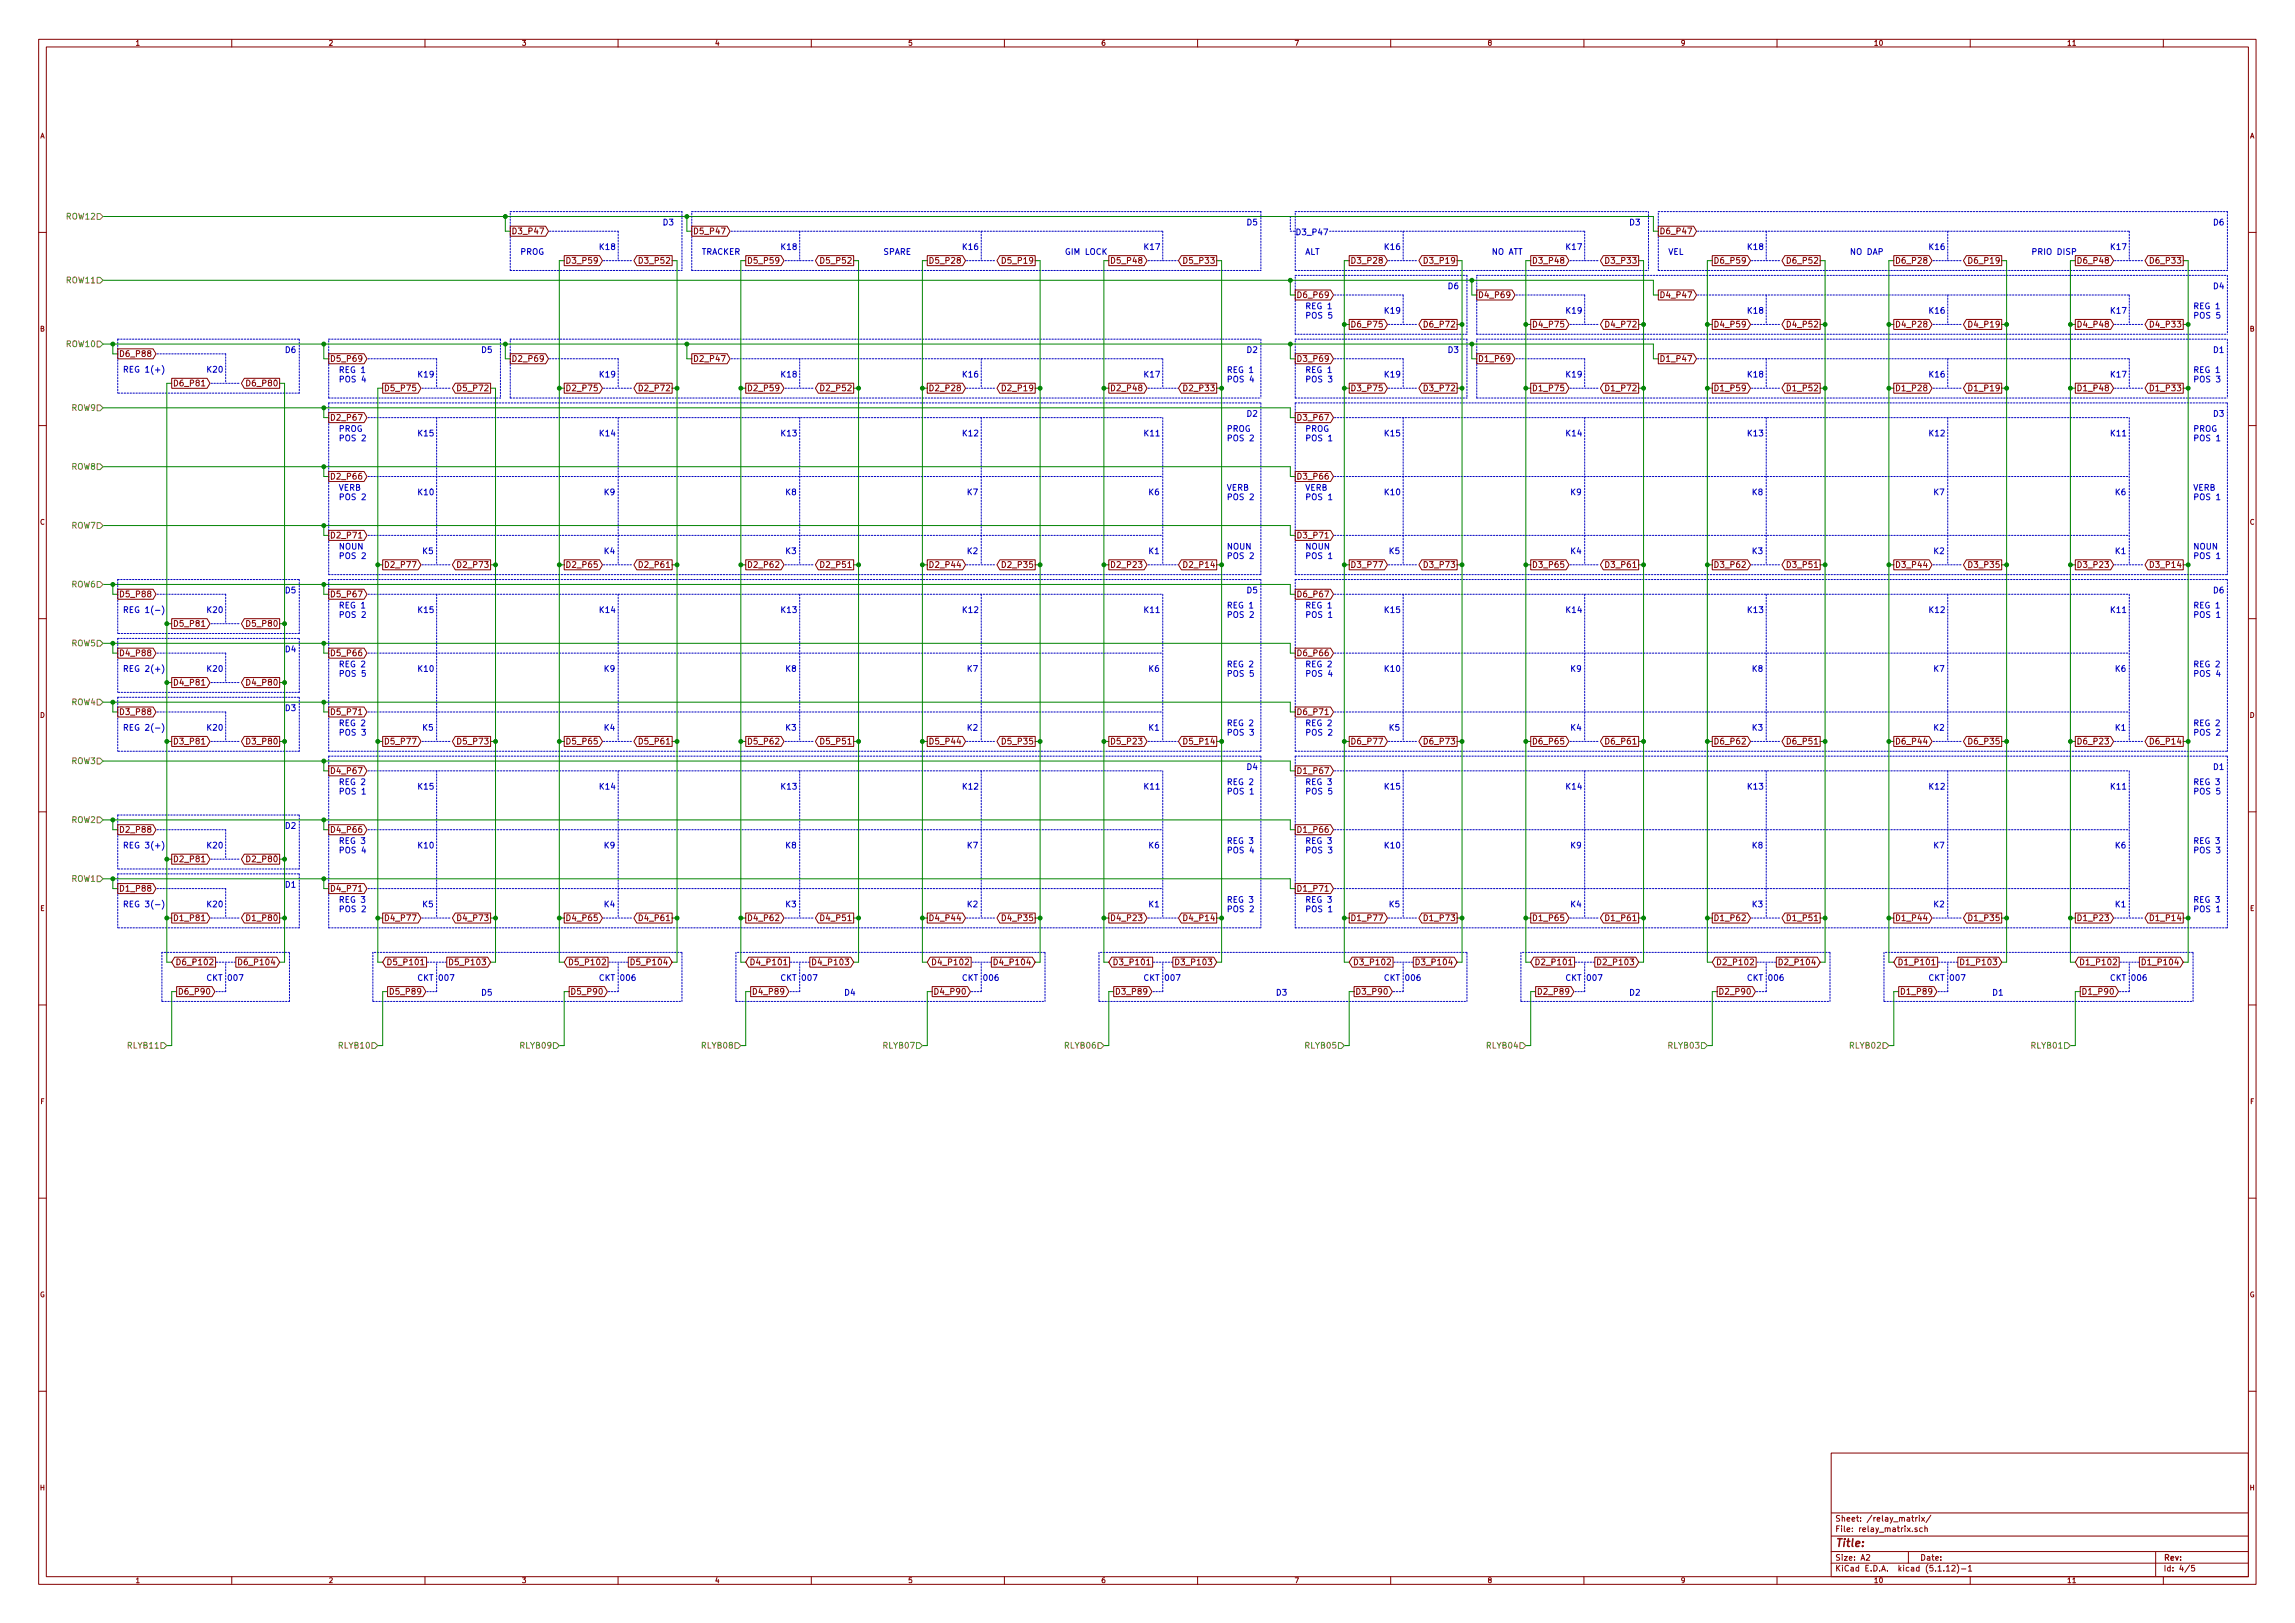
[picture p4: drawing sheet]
<svg xmlns="http://www.w3.org/2000/svg" width="594mm" height="420mm" viewBox="0 0 594 420" stroke-linecap="round" stroke-linejoin="round" font-family="sans-serif">
<defs><g id="words">
<text font-size="2.8" fill="#840000" x="475" y="400.4">Title:</text>
<g font-size="2.1" fill="#848400">
<text x="17.3" y="56.8">ROW12</text>
<text x="17.3" y="73.3">ROW11</text>
<text x="17.3" y="89.8">ROW10</text>
<text x="18.5" y="106.3">ROW9</text>
<text x="18.5" y="121.6">ROW8</text>
<text x="18.5" y="136.8">ROW7</text>
<text x="18.5" y="152.1">ROW6</text>
<text x="18.5" y="167.3">ROW5</text>
<text x="18.5" y="182.5">ROW4</text>
<text x="18.5" y="197.8">ROW3</text>
<text x="18.5" y="213">ROW2</text>
<text x="18.5" y="228.3">ROW1</text>
<text x="33.3" y="271.4">RLYB11</text>
<text x="87.9" y="271.4">RLYB10</text>
<text x="134.9" y="271.4">RLYB09</text>
<text x="181.9" y="271.4">RLYB08</text>
<text x="228.9" y="271.4">RLYB07</text>
<text x="275.8" y="271.4">RLYB06</text>
<text x="338.1" y="271.4">RLYB05</text>
<text x="385.1" y="271.4">RLYB04</text>
<text x="432.1" y="271.4">RLYB03</text>
<text x="479" y="271.4">RLYB02</text>
<text x="526" y="271.4">RLYB01</text>
</g>
<g font-size="2.1" fill="#0000c2">
<text x="171.4" y="58.3">D3</text>
<text x="322.6" y="58.3">D5</text>
<text x="421.6" y="58.3">D3</text>
<text x="572.8" y="58.3">D6</text>
<text x="134.6" y="66">PROG</text>
<text x="154.9" y="64.7">K18</text>
<text x="181.6" y="66">TRACKER</text>
<text x="201.9" y="64.7">K18</text>
<text x="228.6" y="66">SPARE</text>
<text x="248.9" y="64.7">K16</text>
<text x="275.6" y="66">GIM LOCK</text>
<text x="295.9" y="64.7">K17</text>
<text x="335.3" y="60.9">D3_P47</text>
<text x="337.8" y="66">ALT</text>
<text x="358.1" y="64.7">K16</text>
<text x="386.1" y="66">NO ATT</text>
<text x="405.1" y="64.7">K17</text>
<text x="431.8" y="66">VEL</text>
<text x="452.1" y="64.7">K18</text>
<text x="478.8" y="66">NO DAP</text>
<text x="499.1" y="64.7">K16</text>
<text x="525.8" y="66">PRIO DISP</text>
<text x="546.1" y="64.7">K17</text>
<text x="374.6" y="74.8">D6</text>
<text x="572.8" y="74.8">D4</text>
<text x="337.8" y="80">REG 1</text>
<text x="337.8" y="82.5">POS 5</text>
<text x="358.1" y="81.2">K19</text>
<text x="405.1" y="81.2">K19</text>
<text x="452.1" y="81.2">K18</text>
<text x="499.1" y="81.2">K16</text>
<text x="546.1" y="81.2">K17</text>
<text x="567.7" y="80">REG 1</text>
<text x="567.7" y="82.5">POS 5</text>
<text x="73.7" y="91.4">D6</text>
<text x="124.5" y="91.4">D5</text>
<text x="322.6" y="91.4">D2</text>
<text x="374.6" y="91.4">D3</text>
<text x="572.8" y="91.4">D1</text>
<text x="31.7" y="96.4">REG 1(+)</text>
<text x="53.3" y="96.4">K20</text>
<text x="87.6" y="96.5">REG 1</text>
<text x="87.6" y="99">POS 4</text>
<text x="107.9" y="97.7">K19</text>
<text x="154.9" y="97.7">K19</text>
<text x="201.9" y="97.7">K18</text>
<text x="248.9" y="97.7">K16</text>
<text x="295.9" y="97.7">K17</text>
<text x="317.5" y="96.5">REG 1</text>
<text x="317.5" y="99">POS 4</text>
<text x="337.8" y="96.5">REG 1</text>
<text x="337.8" y="99">POS 3</text>
<text x="358.1" y="97.7">K19</text>
<text x="405.1" y="97.7">K19</text>
<text x="452.1" y="97.7">K18</text>
<text x="499.1" y="97.7">K16</text>
<text x="546.1" y="97.7">K17</text>
<text x="567.7" y="96.5">REG 1</text>
<text x="567.7" y="99">POS 3</text>
<text x="322.6" y="107.9">D2</text>
<text x="572.8" y="107.9">D3</text>
<text x="87.6" y="111.8">PROG</text>
<text x="107.9" y="112.9">K15</text>
<text x="154.9" y="112.9">K14</text>
<text x="201.9" y="112.9">K13</text>
<text x="248.9" y="112.9">K12</text>
<text x="295.9" y="112.9">K11</text>
<text x="317.5" y="111.8">PROG</text>
<text x="337.8" y="111.8">PROG</text>
<text x="358.1" y="112.9">K15</text>
<text x="405.1" y="112.9">K14</text>
<text x="452.1" y="112.9">K13</text>
<text x="499.1" y="112.9">K12</text>
<text x="546.1" y="112.9">K11</text>
<text x="567.7" y="111.8">PROG</text>
<text x="87.6" y="114.2">POS 2</text>
<text x="317.5" y="114.2">POS 2</text>
<text x="337.8" y="114.2">POS 1</text>
<text x="567.7" y="114.2">POS 1</text>
<text x="87.6" y="127">VERB</text>
<text x="87.6" y="129.5">POS 2</text>
<text x="107.9" y="128.2">K10</text>
<text x="156.2" y="128.2">K9</text>
<text x="203.2" y="128.2">K8</text>
<text x="250.2" y="128.2">K7</text>
<text x="297.2" y="128.2">K6</text>
<text x="317.5" y="127">VERB</text>
<text x="317.5" y="129.5">POS 2</text>
<text x="337.8" y="127">VERB</text>
<text x="337.8" y="129.5">POS 1</text>
<text x="358.1" y="128.2">K10</text>
<text x="406.4" y="128.2">K9</text>
<text x="453.4" y="128.2">K8</text>
<text x="500.4" y="128.2">K7</text>
<text x="547.4" y="128.2">K6</text>
<text x="567.7" y="127">VERB</text>
<text x="567.7" y="129.5">POS 1</text>
<text x="87.6" y="142.3">NOUN</text>
<text x="109.2" y="143.4">K5</text>
<text x="156.2" y="143.4">K4</text>
<text x="203.2" y="143.4">K3</text>
<text x="250.2" y="143.4">K2</text>
<text x="297.2" y="143.4">K1</text>
<text x="317.5" y="142.3">NOUN</text>
<text x="337.8" y="142.3">NOUN</text>
<text x="359.4" y="143.4">K5</text>
<text x="406.4" y="143.4">K4</text>
<text x="453.4" y="143.4">K3</text>
<text x="500.4" y="143.4">K2</text>
<text x="547.4" y="143.4">K1</text>
<text x="567.7" y="142.3">NOUN</text>
<text x="87.6" y="144.7">POS 2</text>
<text x="317.5" y="144.7">POS 2</text>
<text x="337.8" y="144.7">POS 1</text>
<text x="567.7" y="144.7">POS 1</text>
<text x="73.7" y="153.6">D5</text>
<text x="322.6" y="153.6">D5</text>
<text x="572.8" y="153.6">D6</text>
<text x="31.7" y="158.7">REG 1(-)</text>
<text x="53.3" y="158.7">K20</text>
<text x="87.6" y="157.5">REG 1</text>
<text x="87.6" y="159.9">POS 2</text>
<text x="107.9" y="158.7">K15</text>
<text x="154.9" y="158.7">K14</text>
<text x="201.9" y="158.7">K13</text>
<text x="248.9" y="158.7">K12</text>
<text x="295.9" y="158.7">K11</text>
<text x="317.5" y="157.5">REG 1</text>
<text x="317.5" y="159.9">POS 2</text>
<text x="337.8" y="157.5">REG 1</text>
<text x="337.8" y="159.9">POS 1</text>
<text x="358.1" y="158.7">K15</text>
<text x="405.1" y="158.7">K14</text>
<text x="452.1" y="158.7">K13</text>
<text x="499.1" y="158.7">K12</text>
<text x="546.1" y="158.7">K11</text>
<text x="567.7" y="157.5">REG 1</text>
<text x="567.7" y="159.9">POS 1</text>
<text x="31.7" y="173.9">REG 2(+)</text>
<text x="53.3" y="173.9">K20</text>
<text x="73.7" y="168.8">D4</text>
<text x="87.6" y="172.7">REG 2</text>
<text x="107.9" y="173.9">K10</text>
<text x="156.2" y="173.9">K9</text>
<text x="203.2" y="173.9">K8</text>
<text x="250.2" y="173.9">K7</text>
<text x="297.2" y="173.9">K6</text>
<text x="317.5" y="172.7">REG 2</text>
<text x="337.8" y="172.7">REG 2</text>
<text x="358.1" y="173.9">K10</text>
<text x="406.4" y="173.9">K9</text>
<text x="453.4" y="173.9">K8</text>
<text x="500.4" y="173.9">K7</text>
<text x="547.4" y="173.9">K6</text>
<text x="567.7" y="172.7">REG 2</text>
<text x="87.6" y="175.2">POS 5</text>
<text x="317.5" y="175.2">POS 5</text>
<text x="337.8" y="175.2">POS 4</text>
<text x="567.7" y="175.2">POS 4</text>
<text x="73.7" y="184.1">D3</text>
<text x="31.7" y="189.1">REG 2(-)</text>
<text x="53.3" y="189.1">K20</text>
<text x="87.6" y="188">REG 2</text>
<text x="87.6" y="190.4">POS 3</text>
<text x="109.2" y="189.1">K5</text>
<text x="156.2" y="189.1">K4</text>
<text x="203.2" y="189.1">K3</text>
<text x="250.2" y="189.1">K2</text>
<text x="297.2" y="189.1">K1</text>
<text x="317.5" y="188">REG 2</text>
<text x="317.5" y="190.4">POS 3</text>
<text x="337.8" y="188">REG 2</text>
<text x="337.8" y="190.4">POS 2</text>
<text x="359.4" y="189.1">K5</text>
<text x="406.4" y="189.1">K4</text>
<text x="453.4" y="189.1">K3</text>
<text x="500.4" y="189.1">K2</text>
<text x="547.4" y="189.1">K1</text>
<text x="567.7" y="188">REG 2</text>
<text x="567.7" y="190.4">POS 2</text>
<text x="87.6" y="203.2">REG 2</text>
<text x="317.5" y="203.2">REG 2</text>
<text x="322.6" y="199.3">D4</text>
<text x="337.8" y="203.2">REG 3</text>
<text x="567.7" y="203.2">REG 3</text>
<text x="572.8" y="199.3">D1</text>
<text x="87.6" y="205.7">POS 1</text>
<text x="107.9" y="204.4">K15</text>
<text x="154.9" y="204.4">K14</text>
<text x="201.9" y="204.4">K13</text>
<text x="248.9" y="204.4">K12</text>
<text x="295.9" y="204.4">K11</text>
<text x="317.5" y="205.7">POS 1</text>
<text x="337.8" y="205.7">POS 5</text>
<text x="358.1" y="204.4">K15</text>
<text x="405.1" y="204.4">K14</text>
<text x="452.1" y="204.4">K13</text>
<text x="499.1" y="204.4">K12</text>
<text x="546.1" y="204.4">K11</text>
<text x="567.7" y="205.7">POS 5</text>
<text x="73.7" y="214.5">D2</text>
<text x="31.7" y="219.6">REG 3(+)</text>
<text x="53.3" y="219.6">K20</text>
<text x="87.6" y="218.5">REG 3</text>
<text x="87.6" y="220.9">POS 4</text>
<text x="107.9" y="219.6">K10</text>
<text x="156.2" y="219.6">K9</text>
<text x="203.2" y="219.6">K8</text>
<text x="250.2" y="219.6">K7</text>
<text x="297.2" y="219.6">K6</text>
<text x="317.5" y="218.5">REG 3</text>
<text x="317.5" y="220.9">POS 4</text>
<text x="337.8" y="218.5">REG 3</text>
<text x="337.8" y="220.9">POS 3</text>
<text x="358.1" y="219.6">K10</text>
<text x="406.4" y="219.6">K9</text>
<text x="453.4" y="219.6">K8</text>
<text x="500.4" y="219.6">K7</text>
<text x="547.4" y="219.6">K6</text>
<text x="567.7" y="218.5">REG 3</text>
<text x="567.7" y="220.9">POS 3</text>
<text x="73.7" y="229.8">D1</text>
<text x="87.6" y="233.7">REG 3</text>
<text x="317.5" y="233.7">REG 3</text>
<text x="337.8" y="233.7">REG 3</text>
<text x="567.7" y="233.7">REG 3</text>
<text x="31.7" y="234.9">REG 3(-)</text>
<text x="53.3" y="234.9">K20</text>
<text x="87.6" y="236.1">POS 2</text>
<text x="109.2" y="234.9">K5</text>
<text x="156.2" y="234.9">K4</text>
<text x="203.2" y="234.9">K3</text>
<text x="250.2" y="234.9">K2</text>
<text x="297.2" y="234.9">K1</text>
<text x="317.5" y="236.1">POS 2</text>
<text x="337.8" y="236.1">POS 1</text>
<text x="359.4" y="234.9">K5</text>
<text x="406.4" y="234.9">K4</text>
<text x="453.4" y="234.9">K3</text>
<text x="500.4" y="234.9">K2</text>
<text x="547.4" y="234.9">K1</text>
<text x="567.7" y="236.1">POS 1</text>
<text x="53.3" y="253.9">CKT 007</text>
<text x="107.9" y="253.9">CKT 007</text>
<text x="124.5" y="257.7">D5</text>
<text x="154.9" y="253.9">CKT 006</text>
<text x="201.9" y="253.9">CKT 007</text>
<text x="218.4" y="257.7">D4</text>
<text x="248.9" y="253.9">CKT 006</text>
<text x="295.9" y="253.9">CKT 007</text>
<text x="330.2" y="257.7">D3</text>
<text x="358.1" y="253.9">CKT 006</text>
<text x="405.1" y="253.9">CKT 007</text>
<text x="421.6" y="257.7">D2</text>
<text x="452.1" y="253.9">CKT 006</text>
<text x="499.1" y="253.9">CKT 007</text>
<text x="515.6" y="257.7">D1</text>
<text x="546.1" y="253.9">CKT 006</text>
</g>
<g font-size="2.1" fill="#840000">
<text x="132.3" y="60.6">D3_P47</text>
<text x="179.3" y="60.6">D5_P47</text>
<text x="429.5" y="60.6">D6_P47</text>
<text x="146.3" y="68.2">D3_P59</text>
<text x="166.1" y="68.2">D3_P52</text>
<text x="193.3" y="68.2">D5_P59</text>
<text x="213.1" y="68.2">D5_P52</text>
<text x="240.3" y="68.2">D5_P28</text>
<text x="260" y="68.2">D5_P19</text>
<text x="287.3" y="68.2">D5_P48</text>
<text x="307" y="68.2">D5_P33</text>
<text x="349.5" y="68.2">D3_P28</text>
<text x="369.3" y="68.2">D3_P19</text>
<text x="396.5" y="68.2">D3_P48</text>
<text x="416.3" y="68.2">D3_P33</text>
<text x="443.5" y="68.2">D6_P59</text>
<text x="463.2" y="68.2">D6_P52</text>
<text x="490.5" y="68.2">D6_P28</text>
<text x="510.2" y="68.2">D6_P19</text>
<text x="537.5" y="68.2">D6_P48</text>
<text x="557.2" y="68.2">D6_P33</text>
<text x="335.5" y="77.1">D6_P69</text>
<text x="382.5" y="77.1">D4_P69</text>
<text x="429.5" y="77.1">D4_P47</text>
<text x="349.5" y="84.8">D6_P75</text>
<text x="369.3" y="84.8">D6_P72</text>
<text x="396.5" y="84.8">D4_P75</text>
<text x="416.3" y="84.8">D4_P72</text>
<text x="443.5" y="84.8">D4_P59</text>
<text x="463.2" y="84.8">D4_P52</text>
<text x="490.5" y="84.8">D4_P28</text>
<text x="510.2" y="84.8">D4_P19</text>
<text x="537.5" y="84.8">D4_P48</text>
<text x="557.2" y="84.8">D4_P33</text>
<text x="30.7" y="92.4">D6_P88</text>
<text x="85.3" y="93.6">D5_P69</text>
<text x="132.3" y="93.6">D2_P69</text>
<text x="179.3" y="93.6">D2_P47</text>
<text x="335.5" y="93.6">D3_P69</text>
<text x="382.5" y="93.6">D1_P69</text>
<text x="429.5" y="93.6">D1_P47</text>
<text x="44.7" y="100">D6_P81</text>
<text x="64.5" y="100">D6_P80</text>
<text x="99.3" y="101.3">D5_P75</text>
<text x="119.1" y="101.3">D5_P72</text>
<text x="146.3" y="101.3">D2_P75</text>
<text x="166.1" y="101.3">D2_P72</text>
<text x="193.3" y="101.3">D2_P59</text>
<text x="213.1" y="101.3">D2_P52</text>
<text x="240.3" y="101.3">D2_P28</text>
<text x="260" y="101.3">D2_P19</text>
<text x="287.3" y="101.3">D2_P48</text>
<text x="307" y="101.3">D2_P33</text>
<text x="349.5" y="101.3">D3_P75</text>
<text x="369.3" y="101.3">D3_P72</text>
<text x="396.5" y="101.3">D1_P75</text>
<text x="416.3" y="101.3">D1_P72</text>
<text x="443.5" y="101.3">D1_P59</text>
<text x="463.2" y="101.3">D1_P52</text>
<text x="490.5" y="101.3">D1_P28</text>
<text x="510.2" y="101.3">D1_P19</text>
<text x="537.5" y="101.3">D1_P48</text>
<text x="557.2" y="101.3">D1_P33</text>
<text x="85.3" y="108.9">D2_P67</text>
<text x="335.5" y="108.9">D3_P67</text>
<text x="85.3" y="124.1">D2_P66</text>
<text x="335.5" y="124.1">D3_P66</text>
<text x="85.3" y="139.4">D2_P71</text>
<text x="335.5" y="139.4">D3_P71</text>
<text x="99.3" y="147">D2_P77</text>
<text x="119.1" y="147">D2_P73</text>
<text x="146.3" y="147">D2_P65</text>
<text x="166.1" y="147">D2_P61</text>
<text x="193.3" y="147">D2_P62</text>
<text x="213.1" y="147">D2_P51</text>
<text x="240.3" y="147">D2_P44</text>
<text x="260" y="147">D2_P35</text>
<text x="287.3" y="147">D2_P23</text>
<text x="307" y="147">D2_P14</text>
<text x="349.5" y="147">D3_P77</text>
<text x="369.3" y="147">D3_P73</text>
<text x="396.5" y="147">D3_P65</text>
<text x="416.3" y="147">D3_P61</text>
<text x="443.5" y="147">D3_P62</text>
<text x="463.2" y="147">D3_P51</text>
<text x="490.5" y="147">D3_P44</text>
<text x="510.2" y="147">D3_P35</text>
<text x="537.5" y="147">D3_P23</text>
<text x="557.2" y="147">D3_P14</text>
<text x="30.7" y="154.6">D5_P88</text>
<text x="85.3" y="154.6">D5_P67</text>
<text x="335.5" y="154.6">D6_P67</text>
<text x="44.7" y="162.2">D5_P81</text>
<text x="64.5" y="162.2">D5_P80</text>
<text x="30.7" y="169.8">D4_P88</text>
<text x="85.3" y="169.8">D5_P66</text>
<text x="335.5" y="169.8">D6_P66</text>
<text x="44.7" y="177.5">D4_P81</text>
<text x="64.5" y="177.5">D4_P80</text>
<text x="30.7" y="185.1">D3_P88</text>
<text x="85.3" y="185.1">D5_P71</text>
<text x="335.5" y="185.1">D6_P71</text>
<text x="44.7" y="192.7">D3_P81</text>
<text x="64.5" y="192.7">D3_P80</text>
<text x="99.3" y="192.7">D5_P77</text>
<text x="119.1" y="192.7">D5_P73</text>
<text x="146.3" y="192.7">D5_P65</text>
<text x="166.1" y="192.7">D5_P61</text>
<text x="193.3" y="192.7">D5_P62</text>
<text x="213.1" y="192.7">D5_P51</text>
<text x="240.3" y="192.7">D5_P44</text>
<text x="260" y="192.7">D5_P35</text>
<text x="287.3" y="192.7">D5_P23</text>
<text x="307" y="192.7">D5_P14</text>
<text x="349.5" y="192.7">D6_P77</text>
<text x="369.3" y="192.7">D6_P73</text>
<text x="396.5" y="192.7">D6_P65</text>
<text x="416.3" y="192.7">D6_P61</text>
<text x="443.5" y="192.7">D6_P62</text>
<text x="463.2" y="192.7">D6_P51</text>
<text x="490.5" y="192.7">D6_P44</text>
<text x="510.2" y="192.7">D6_P35</text>
<text x="537.5" y="192.7">D6_P23</text>
<text x="557.2" y="192.7">D6_P14</text>
<text x="85.3" y="200.3">D4_P67</text>
<text x="335.5" y="200.3">D1_P67</text>
<text x="30.7" y="215.6">D2_P88</text>
<text x="85.3" y="215.6">D4_P66</text>
<text x="335.5" y="215.6">D1_P66</text>
<text x="44.7" y="223.2">D2_P81</text>
<text x="64.5" y="223.2">D2_P80</text>
<text x="30.7" y="230.8">D1_P88</text>
<text x="85.3" y="230.8">D4_P71</text>
<text x="335.5" y="230.8">D1_P71</text>
<text x="44.7" y="238.4">D1_P81</text>
<text x="64.5" y="238.4">D1_P80</text>
<text x="99.3" y="238.4">D4_P77</text>
<text x="119.1" y="238.4">D4_P73</text>
<text x="146.3" y="238.4">D4_P65</text>
<text x="166.1" y="238.4">D4_P61</text>
<text x="193.3" y="238.4">D4_P62</text>
<text x="213.1" y="238.4">D4_P51</text>
<text x="240.3" y="238.4">D4_P44</text>
<text x="260" y="238.4">D4_P35</text>
<text x="287.3" y="238.4">D4_P23</text>
<text x="307" y="238.4">D4_P14</text>
<text x="349.5" y="238.4">D1_P77</text>
<text x="369.3" y="238.4">D1_P73</text>
<text x="396.5" y="238.4">D1_P65</text>
<text x="416.3" y="238.4">D1_P61</text>
<text x="443.5" y="238.4">D1_P62</text>
<text x="463.2" y="238.4">D1_P51</text>
<text x="490.5" y="238.4">D1_P44</text>
<text x="510.2" y="238.4">D1_P35</text>
<text x="537.5" y="238.4">D1_P23</text>
<text x="557.2" y="238.4">D1_P14</text>
<text x="45.4" y="249.9">D6_P102</text>
<text x="62.6" y="249.9">D6_P104</text>
<text x="100" y="249.9">D5_P101</text>
<text x="117.2" y="249.9">D5_P103</text>
<text x="147" y="249.9">D5_P102</text>
<text x="164.2" y="249.9">D5_P104</text>
<text x="194" y="249.9">D4_P101</text>
<text x="211.2" y="249.9">D4_P103</text>
<text x="240.9" y="249.9">D4_P102</text>
<text x="258.2" y="249.9">D4_P104</text>
<text x="287.9" y="249.9">D3_P101</text>
<text x="305.2" y="249.9">D3_P103</text>
<text x="350.2" y="249.9">D3_P102</text>
<text x="367.4" y="249.9">D3_P104</text>
<text x="397.2" y="249.9">D2_P101</text>
<text x="414.4" y="249.9">D2_P103</text>
<text x="444.1" y="249.9">D2_P102</text>
<text x="461.4" y="249.9">D2_P104</text>
<text x="491.1" y="249.9">D1_P101</text>
<text x="508.4" y="249.9">D1_P103</text>
<text x="538.1" y="249.9">D1_P102</text>
<text x="555.4" y="249.9">D1_P104</text>
<text x="46" y="257.5">D6_P90</text>
<text x="100.6" y="257.5">D5_P89</text>
<text x="147.6" y="257.5">D5_P90</text>
<text x="194.6" y="257.5">D4_P89</text>
<text x="241.6" y="257.5">D4_P90</text>
<text x="288.5" y="257.5">D3_P89</text>
<text x="350.8" y="257.5">D3_P90</text>
<text x="397.8" y="257.5">D2_P89</text>
<text x="444.8" y="257.5">D2_P90</text>
<text x="491.7" y="257.5">D1_P89</text>
<text x="538.7" y="257.5">D1_P90</text>
<text x="475" y="393.9">Sheet: /relay_matrix/</text>
<text x="475" y="396.6">File: relay_matrix.sch</text>
<text x="475" y="406.8">KiCad E.D.A. kicad (5.1.12)-1</text>
<text x="475" y="404">Size: A2</text>
<text x="497" y="404">Date:</text>
<text x="560" y="404">Rev:</text>
<text x="560" y="406.8">Id: 4/5</text>
</g>
<g font-size="1.8" fill="#840000">
<text x="35" y="11.8">1</text>
<text x="85" y="11.8">2</text>
<text x="135" y="11.8">3</text>
<text x="185" y="11.8">4</text>
<text x="235" y="11.8">5</text>
<text x="285" y="11.8">6</text>
<text x="335" y="11.8">7</text>
<text x="385" y="11.8">8</text>
<text x="435" y="11.8">9</text>
<text x="485" y="11.8">10</text>
<text x="535" y="11.8">11</text>
<text x="10.4" y="35.8">A</text>
<text x="582.4" y="35.8">A</text>
<text x="10.4" y="85.8">B</text>
<text x="582.4" y="85.8">B</text>
<text x="10.4" y="135.8">C</text>
<text x="582.4" y="135.8">C</text>
<text x="10.4" y="185.8">D</text>
<text x="582.4" y="185.8">D</text>
<text x="10.4" y="235.8">E</text>
<text x="582.4" y="235.8">E</text>
<text x="10.5" y="285.8">F</text>
<text x="582.5" y="285.8">F</text>
<text x="10.3" y="335.8">G</text>
<text x="582.3" y="335.8">G</text>
<text x="10.4" y="385.8">H</text>
<text x="582.4" y="385.8">H</text>
<text x="35" y="409.8">1</text>
<text x="85" y="409.8">2</text>
<text x="135" y="409.8">3</text>
<text x="185" y="409.8">4</text>
<text x="235" y="409.8">5</text>
<text x="285" y="409.8">6</text>
<text x="335" y="409.8">7</text>
<text x="385" y="409.8">8</text>
<text x="435" y="409.8">9</text>
<text x="485" y="409.8">10</text>
<text x="535" y="409.8">11</text>
</g>
</g></defs>
<g fill="none" stroke="#840000" stroke-width=".26">
<path d="M10 10.2h574v400h-574zM12 12.2h570v396h-570zM60 10.2v2M110 10.2v2M160 10.2v2M210 10.2v2M260 10.2v2M310 10.2v2M360 10.2v2M410 10.2v2M460 10.2v2M510 10.2v2"/>
<path d="M536.5 11.8h.8M560 10.2v2M132.1 58.6h9.1l.8 1.3-.8 1.3h-9.1zM139.7 59h1l-.6 1.5M179.1 58.6h9.1l.8 1.3-.8 1.3h-9.1zM186.7 59h1l-.6 1.5M429.3 58.6h9.1l.8 1.3-.8 1.3h-9.1zM436.9 59h1l-.6 1.5M10 60.2h2M146 66.2h9.2l.8 1.3-.8 1.3h-9.2zM154.6 67.3l-.2 .3-.5-.1-.1-.7 .6-.2 .2 .3-.2 1.1-.5 .2M164.8 66.2h9.2v2.6h-9.2l-.7-1.3z"/>
<path d="M165.5 66.6a.77 .77 0 0 1 .8 .8 .77 .77 0 0 1-.8 .8zM193 66.2h9.2l.7 1.3-.7 1.3h-9.2zM201.6 67.3l-.3 .3-.4-.1-.1-.7 .5-.2 .3 .3-.2 1.1-.5 .2M211.8 66.2h9.2v2.6h-9.2l-.7-1.3zM212.4 66.6a.77 .77 0 0 1 .9 .8 .77 .77 0 0 1-.9 .8zM240 66.2h9.2l.7 1.3-.7 1.3h-9.2zM248 67.3l-.2-.3v-.2l.7-.1v.5l-.5 .1-.2 .3 .2 .6 .5-.1 .1-.2-.3-.6M258.8 66.2h9.2v2.6h-9.2l-.7-1.3zM259.4 66.6a.77 .77 0 0 1 .9 .8 .77 .77 0 0 1-.9 .8zM287 66.2h9.2l.7 1.3-.7 1.3h-9.2zM295 67.3l-.3-.3 .1-.2 .7-.1v.5l-.5 .1-.3 .3 .3 .6 .5-.1 .1-.2-.3-.6M305.8 66.2h9.2v2.6h-9.2l-.7-1.3z"/>
<path d="M306.4 66.6a.77 .77 0 0 1 .9 .8 .77 .77 0 0 1-.9 .8zM335.3 75.1h9.1l.8 1.3-.8 1.3h-9.1zM343.9 76.2l-.3 .3-.4-.1-.1-.7 .5-.2 .3 .3-.2 1.1-.5 .2M349.2 66.2h9.2l.8 1.3-.8 1.3h-9.2zM357.3 67.3l-.3-.3v-.2l.7-.1v.5l-.4 .1-.3 .3 .3 .6 .4-.1 .1-.2-.2-.6M368 66.2h9.2v2.6h-9.2l-.7-1.3zM368.7 66.6a.77 .77 0 0 1 .8 .8 .77 .77 0 0 1-.8 .8zM382.3 75.1h9.1l.8 1.3-.8 1.3h-9.1zM390.9 76.2l-.3 .3-.5-.1v-.7l.5-.2 .3 .3-.2 1.1-.6 .2M396.2 66.2h9.2l.7 1.3-.7 1.3h-9.2zM404.2 67.3l-.2-.3v-.2l.7-.1v.5l-.5 .1-.2 .3 .2 .6 .5-.1 .1-.2-.3-.6M415 66.2h9.2v2.6h-9.2l-.7-1.3z"/>
<path d="M415.6 66.6a.77 .77 0 0 1 .9 .8 .77 .77 0 0 1-.9 .8zM429.3 75.1h9.1l.8 1.3-.8 1.3h-9.1zM436.9 75.5h1l-.6 1.6M443.2 66.2h9.2l.7 1.3-.7 1.3h-9.2zM451.8 67.3l-.3 .3-.4-.1-.1-.7 .5-.2 .3 .3-.2 1.1-.5 .2M462 66.2h9.2v2.6h-9.2l-.7-1.3zM462.6 66.6a.77 .77 0 0 1 .9 .8 .77 .77 0 0 1-.9 .8zM490.2 66.2h9.2l.7 1.3-.7 1.3h-9.2zM498.2 67.3l-.3-.3 .1-.2 .7-.1v.5l-.5 .1-.3 .3 .3 .6 .5-.1 .1-.2-.3-.6M509 66.2h9.2v2.6h-9.2l-.7-1.3zM509.6 66.6a.77 .77 0 0 1 .9 .8 .77 .77 0 0 1-.9 .8zM537.2 66.2h9.2l.7 1.3-.7 1.3h-9.2z"/>
<path d="M545.2 67.3l-.3-.3 .1-.2 .7-.1v.5l-.5 .1-.3 .3 .3 .6 .5-.1 .1-.2-.3-.6M556 66.2h9.1v2.6h-9.1l-.8-1.3zM556.6 66.6a.77 .77 0 0 1 .9 .8 .77 .77 0 0 1-.9 .8zM582 60.2h2M30.5 90.3h9.1l.8 1.3-.8 1.3h-9.1zM38.5 91.4l-.3-.3 .1-.2 .6-.1v.6h-.4l-.3 .3 .3 .6 .4-.1 .2-.2-.3-.6M44.4 97.9h9.2l.8 1.3-.8 1.3h-9.2zM52.2 99.9h.8M63.2 97.9h9.2v2.6h-9.2l-.7-1.3zM63.9 98.4a.77 .77 0 0 1 .8 .8 .77 .77 0 0 1-.8 .7zM85.1 91.6h9.1l.8 1.3-.8 1.3h-9.1zM93.7 92.7l-.3 .3-.4-.1-.1-.7 .5-.2 .3 .3-.2 1.1-.5 .2"/>
<path d="M99.1 99.2h9.1l.8 1.3-.8 1.3h-9.1zM107.6 99.7h-.7l-.1 .7 .7-.1 .1 .7-.2 .2-.6-.2M117.9 99.2h9.1v2.6h-9.1l-.8-1.3zM118.5 99.7a.77 .77 0 0 1 .8 .7 .77 .77 0 0 1-.8 .8zM132.1 91.6h9.1l.8 1.3-.8 1.3h-9.1zM140.7 92.7l-.3 .3-.4-.1-.1-.7 .5-.2 .3 .3-.2 1.1-.5 .2M146 99.2h9.2l.8 1.3-.8 1.3h-9.2zM154.6 99.7h-.8v.7l.7-.1 .1 .7-.2 .2-.6-.2M164.8 99.2h9.2v2.6h-9.2l-.7-1.3zM165.5 99.7a.77 .77 0 0 1 .8 .7 .77 .77 0 0 1-.8 .8zM179.1 91.6h9.1l.8 1.3-.8 1.3h-9.1zM186.7 92h1l-.6 1.6"/>
<path d="M193 99.2h9.2l.7 1.3-.7 1.3h-9.2zM211.8 99.2h9.2v2.6h-9.2l-.7-1.3zM212.4 99.7a.77 .77 0 0 1 .9 .7 .77 .77 0 0 1-.9 .8zM240 99.2h9.2l.7 1.3-.7 1.3h-9.2zM258.8 99.2h9.2v2.6h-9.2l-.7-1.3zM259.4 99.7a.77 .77 0 0 1 .9 .7 .77 .77 0 0 1-.9 .8zM287 99.2h9.2l.7 1.3-.7 1.3h-9.2zM305.8 99.2h9.2v2.6h-9.2l-.7-1.3zM306.4 99.7a.77 .77 0 0 1 .9 .7 .77 .77 0 0 1-.9 .8zM335.3 91.6h9.1l.8 1.3-.8 1.3h-9.1zM343.9 92.7l-.3 .3-.4-.1-.1-.7 .5-.2 .3 .3-.2 1.1-.5 .2M349.2 99.2h9.2l.8 1.3-.8 1.3h-9.2z"/>
<path d="M349.2 82.7h9.2l.8 1.3-.8 1.3h-9.2zM357.8 99.7h-.8v.7l.7-.1 .1 .7-.2 .2-.6-.2M357.8 83.2h-.8v.7l.7-.1 .1 .7-.2 .2-.6-.2M368 99.2h9.2v2.6h-9.2l-.7-1.3zM368 82.7h9.2v2.6h-9.2l-.7-1.3zM368.7 99.7a.77 .77 0 0 1 .8 .7 .77 .77 0 0 1-.8 .8zM368.7 83.2a.77 .77 0 0 1 .8 .7 .77 .77 0 0 1-.8 .8zM382.3 91.6h9.1l.8 1.3-.8 1.3h-9.1zM390.9 92.7l-.3 .3-.5-.1v-.7l.5-.2 .3 .3-.2 1.1-.6 .2M396.2 82.7h9.2l.7 1.3-.7 1.3h-9.2zM396.2 99.2h9.2l.7 1.3-.7 1.3h-9.2zM404.7 83.2h-.7v.7l.7-.1v.7l-.2 .2-.5-.2"/>
<path d="M404.7 99.7h-.7v.7l.7-.1v.7l-.2 .2-.5-.2M415 82.7h9.2v2.6h-9.2l-.7-1.3zM415 99.2h9.2v2.6h-9.2l-.7-1.3zM415.6 83.2a.77 .77 0 0 1 .9 .7 .77 .77 0 0 1-.9 .8zM415.6 99.7a.77 .77 0 0 1 .9 .7 .77 .77 0 0 1-.9 .8zM429.3 91.6h9.1l.8 1.3-.8 1.3h-9.1zM436.9 92h1l-.6 1.6M443.2 82.7h9.2l.7 1.3-.7 1.3h-9.2zM443.2 99.2h9.2l.7 1.3-.7 1.3h-9.2zM451.8 83.8l-.3 .3-.4-.1-.1-.7 .5-.1 .3 .2-.2 1.1-.5 .2M462 82.7h9.2v2.6h-9.2l-.7-1.3zM462 99.2h9.2v2.6h-9.2l-.7-1.3z"/>
<path d="M462.6 83.2a.77 .77 0 0 1 .9 .7 .77 .77 0 0 1-.9 .8zM462.6 99.7a.77 .77 0 0 1 .9 .7 .77 .77 0 0 1-.9 .8zM490.2 82.7h9.2l.7 1.3-.7 1.3h-9.2zM490.2 99.2h9.2l.7 1.3-.7 1.3h-9.2zM498.2 83.8l-.3-.3 .1-.2 .7-.1v.5l-.5 .1-.3 .3 .3 .6 .5-.1 .1-.2-.3-.6M509 82.7h9.2v2.6h-9.2l-.7-1.3zM509 99.2h9.2v2.6h-9.2l-.7-1.3zM509.6 83.2a.77 .77 0 0 1 .9 .7 .77 .77 0 0 1-.9 .8zM509.6 99.7a.77 .77 0 0 1 .9 .7 .77 .77 0 0 1-.9 .8zM537.2 99.2h9.2l.7 1.3-.7 1.3h-9.2zM537.2 82.7h9.2l.7 1.3-.7 1.3h-9.2zM545.2 83.8l-.3-.3 .1-.2 .7-.1v.5l-.5 .1-.3 .3 .3 .6 .5-.1 .1-.2-.3-.6"/>
<path d="M556 99.2h9.1v2.6h-9.1l-.8-1.3zM556 82.7h9.1v2.6h-9.1l-.8-1.3zM556.6 99.7a.77 .77 0 0 1 .9 .7 .77 .77 0 0 1-.9 .8zM556.6 83.2a.77 .77 0 0 1 .9 .7 .77 .77 0 0 1-.9 .8zM10 110.2h2M85.1 106.8h9.1l.8 1.3-.8 1.3h-9.1zM92.7 107.3h1.1l-.7 1.5M201.6 100.3l-.3 .3-.4-.1-.1-.7 .5-.1 .3 .2-.2 1.1-.5 .2M248 100.3l-.2-.3v-.2l.7-.1v.5l-.5 .1-.2 .3 .2 .6 .5-.1 .1-.2-.3-.6M295 100.3l-.3-.3 .1-.2 .7-.1v.5l-.5 .1-.3 .3 .3 .6 .5-.1 .1-.2-.3-.6M335.3 106.8h9.1l.8 1.3-.8 1.3h-9.1zM342.9 107.3h1l-.6 1.5"/>
<path d="M451.8 100.3l-.3 .3-.4-.1-.1-.7 .5-.1 .3 .2-.2 1.1-.5 .2M498.2 100.3l-.3-.3 .1-.2 .7-.1v.5l-.5 .1-.3 .3 .3 .6 .5-.1 .1-.2-.3-.6M545.2 100.3l-.3-.3 .1-.2 .7-.1v.5l-.5 .1-.3 .3 .3 .6 .5-.1 .1-.2-.3-.6M582 110.2h2M85.1 137.3h9.1l.8 1.3-.8 1.3h-9.1zM85.1 122.1h9.1l.8 1.3-.8 1.3h-9.1zM92.8 139.3h.9M93.5 122.5l-.4 .1-.3 .6 .1 .7 .6 .1v-.8l-.4-.1-.3 .3M335.3 137.3h9.1l.8 1.3-.8 1.3h-9.1zM335.3 122.1h9.1l.8 1.3-.8 1.3h-9.1zM343 139.3h.9M343.7 122.5l-.4 .1-.3 .6 .1 .7 .6 .1v-.8l-.4-.1-.3 .3"/>
<path d="M30.5 152.5h9.1l.8 1.3-.8 1.3h-9.1zM38.5 153.6l-.3-.2 .1-.3h.6v.5h-.4l-.3 .3 .3 .6 .4-.1 .2-.2-.3-.6M85.1 152.5h9.1l.8 1.3-.8 1.3h-9.1zM92.7 153h1.1l-.7 1.5M99.1 144.9h9.1l.8 1.3-.8 1.3h-9.1zM106.7 145.4h1l-.6 1.5M117.9 144.9h9.1v2.6h-9.1l-.8-1.3zM118.5 145.4a.77 .77 0 0 1 .8 .7 .77 .77 0 0 1-.8 .8zM146 144.9h9.2l.8 1.3-.8 1.3h-9.2zM154.6 145.4h-.8v.7l.7-.1 .1 .8-.2 .1-.6-.1M164.8 144.9h9.2v2.6h-9.2l-.7-1.3zM165.5 145.4a.77 .77 0 0 1 .8 .7 .77 .77 0 0 1-.8 .8z"/>
<path d="M193 144.9h9.2l.7 1.3-.7 1.3h-9.2zM200.8 145.5l.5-.1 .3 .4-.9 1.1h.9M211.8 144.9h9.2v2.6h-9.2l-.7-1.3zM212.4 145.4a.77 .77 0 0 1 .9 .7 .77 .77 0 0 1-.9 .8zM240 144.9h9.2l.7 1.3-.7 1.3h-9.2zM248.1 145.3l-.3 1.1h.9M258.8 144.9h9.2v2.6h-9.2l-.7-1.3zM259.4 145.4a.77 .77 0 0 1 .9 .7 .77 .77 0 0 1-.9 .8zM287 144.9h9.2l.7 1.3-.7 1.3h-9.2zM305.8 144.9h9.2v2.6h-9.2l-.7-1.3zM306.4 145.4a.77 .77 0 0 1 .9 .7 .77 .77 0 0 1-.9 .8zM335.3 152.5h9.1l.8 1.3-.8 1.3h-9.1z"/>
<path d="M342.9 153h1l-.6 1.5M349.2 144.9h9.2l.8 1.3-.8 1.3h-9.2zM356.9 145.4h1l-.6 1.5M368 144.9h9.2v2.6h-9.2l-.7-1.3zM368.7 145.4a.77 .77 0 0 1 .8 .7 .77 .77 0 0 1-.8 .8zM396.2 144.9h9.2l.7 1.3-.7 1.3h-9.2zM404.7 145.4h-.7v.7l.7-.1v.8l-.2 .1-.5-.1M415 144.9h9.2v2.6h-9.2l-.7-1.3zM415.6 145.4a.77 .77 0 0 1 .9 .7 .77 .77 0 0 1-.9 .8zM443.2 144.9h9.2l.7 1.3-.7 1.3h-9.2zM451 145.5l.5-.1 .3 .4-.9 1.1h.9M462 144.9h9.2v2.6h-9.2l-.7-1.3z"/>
<path d="M462.6 145.4a.77 .77 0 0 1 .9 .7 .77 .77 0 0 1-.9 .8zM490.2 144.9h9.2l.7 1.3-.7 1.3h-9.2zM498.3 145.3l-.4 1.1h1M509 144.9h9.2v2.6h-9.2l-.7-1.3zM509.6 145.4a.77 .77 0 0 1 .9 .7 .77 .77 0 0 1-.9 .8zM537.2 144.9h9.2l.7 1.3-.7 1.3h-9.2zM556 144.9h9.1v2.6h-9.1l-.8-1.3zM556.6 145.4a.77 .77 0 0 1 .9 .7 .77 .77 0 0 1-.9 .8zM10 160.2h2M30.5 167.8h9.1l.8 1.3-.8 1.3h-9.1zM38.5 168.9l-.3-.3 .1-.2 .6-.1v.5l-.4 .1-.3 .3 .3 .6 .4-.1 .2-.2-.3-.6M44.4 160.2h9.2l.8 1.3-.8 1.3h-9.2z"/>
<path d="M44.4 175.4h9.2l.8 1.3-.8 1.3h-9.2zM52.2 162.1h.8M52.2 177.4h.8M63.2 160.2h9.2v2.6h-9.2l-.7-1.3zM63.2 175.4h9.2v2.6h-9.2l-.7-1.3zM63.9 160.6a.77 .77 0 0 1 .8 .8 .77 .77 0 0 1-.8 .7zM63.9 175.9a.77 .77 0 0 1 .8 .7 .77 .77 0 0 1-.8 .8zM85.1 167.8h9.1l.8 1.3-.8 1.3h-9.1zM93.5 168.2l-.4 .1-.3 .6 .1 .7 .6 .1v-.8l-.4-.1-.3 .3M335.3 167.8h9.1l.8 1.3-.8 1.3h-9.1zM343.7 168.2l-.4 .1-.3 .6 .1 .7 .6 .1v-.8l-.4-.1-.3 .3M582 160.2h2"/>
<path d="M30.5 183h9.1l.8 1.3-.8 1.3h-9.1zM38.5 184.1l-.3-.3 .1-.2h.6v.5h-.4l-.3 .3 .3 .6 .4-.1 .2-.2-.3-.6M44.4 190.6h9.2l.8 1.3-.8 1.3h-9.2zM52.2 192.6h.8M63.2 190.6h9.2v2.6h-9.2l-.7-1.3zM63.9 191.1a.77 .77 0 0 1 .8 .8 .77 .77 0 0 1-.8 .7zM85.1 198.3h9.1l.8 1.3-.8 1.3h-9.1zM85.1 183h9.1l.8 1.3-.8 1.3h-9.1zM92.7 198.7h1.1l-.7 1.5M92.8 185h.9M99.1 190.6h9.1l.8 1.3-.8 1.3h-9.1zM106.7 191.1h1l-.6 1.5"/>
<path d="M117.9 190.6h9.1v2.6h-9.1l-.8-1.3zM118.5 191.1a.77 .77 0 0 1 .8 .8 .77 .77 0 0 1-.8 .7zM146 190.6h9.2l.8 1.3-.8 1.3h-9.2zM154.6 191.1h-.8v.7l.7-.1 .1 .8-.2 .1-.6-.1M164.8 190.6h9.2v2.6h-9.2l-.7-1.3zM165.5 191.1a.77 .77 0 0 1 .8 .8 .77 .77 0 0 1-.8 .7zM193 190.6h9.2l.7 1.3-.7 1.3h-9.2zM200.8 191.2l.5-.1 .3 .4-.9 1.1h.9M211.8 190.6h9.2v2.6h-9.2l-.7-1.3zM212.4 191.1a.77 .77 0 0 1 .9 .8 .77 .77 0 0 1-.9 .7zM240 190.6h9.2l.7 1.3-.7 1.3h-9.2zM248.1 191l-.3 1.1h.9"/>
<path d="M258.8 190.6h9.2v2.6h-9.2l-.7-1.3zM259.4 191.1a.77 .77 0 0 1 .9 .8 .77 .77 0 0 1-.9 .7zM287 190.6h9.2l.7 1.3-.7 1.3h-9.2zM305.8 190.6h9.2v2.6h-9.2l-.7-1.3zM306.4 191.1a.77 .77 0 0 1 .9 .8 .77 .77 0 0 1-.9 .7zM335.3 183h9.1l.8 1.3-.8 1.3h-9.1zM335.3 198.3h9.1l.8 1.3-.8 1.3h-9.1zM342.9 198.7h1l-.6 1.5M343 185h.9M349.2 190.6h9.2l.8 1.3-.8 1.3h-9.2zM356.9 191.1h1l-.6 1.5M368 190.6h9.2v2.6h-9.2l-.7-1.3z"/>
<path d="M368.7 191.1a.77 .77 0 0 1 .8 .8 .77 .77 0 0 1-.8 .7zM396.2 190.6h9.2l.7 1.3-.7 1.3h-9.2zM404.7 191.1h-.7v.7l.7-.1v.8l-.2 .1-.5-.1M415 190.6h9.2v2.6h-9.2l-.7-1.3zM415.6 191.1a.77 .77 0 0 1 .9 .8 .77 .77 0 0 1-.9 .7zM443.2 190.6h9.2l.7 1.3-.7 1.3h-9.2zM451 191.2l.5-.1 .3 .4-.9 1.1h.9M462 190.6h9.2v2.6h-9.2l-.7-1.3zM462.6 191.1a.77 .77 0 0 1 .9 .8 .77 .77 0 0 1-.9 .7zM490.2 190.6h9.2l.7 1.3-.7 1.3h-9.2zM498.3 191l-.4 1.1h1M509 190.6h9.2v2.6h-9.2l-.7-1.3z"/>
<path d="M509.6 191.1a.77 .77 0 0 1 .9 .8 .77 .77 0 0 1-.9 .7zM537.2 190.6h9.2l.7 1.3-.7 1.3h-9.2zM556 190.6h9.1v2.6h-9.1l-.8-1.3zM556.6 191.1a.77 .77 0 0 1 .9 .8 .77 .77 0 0 1-.9 .7zM10 210.2h2M30.5 213.5h9.1l.8 1.3-.8 1.3h-9.1zM38.5 214.6l-.3-.3 .1-.2 .6-.1v.5l-.4 .1-.3 .3 .3 .6 .4-.1 .2-.2-.3-.6M85.1 213.5h9.1l.8 1.3-.8 1.3h-9.1zM93.5 214h-.4l-.3 .6 .1 .7 .6 .1v-.8l-.4-.1-.3 .3M335.3 213.5h9.1l.8 1.3-.8 1.3h-9.1zM343.7 214h-.4l-.3 .6 .1 .7 .6 .1v-.8l-.4-.1-.3 .3M582 210.2h2"/>
<path d="M30.5 228.7h9.1l.8 1.3-.8 1.3h-9.1zM38.5 229.8l-.3-.2 .1-.3h.6v.5h-.4l-.3 .3 .3 .6 .4-.1 .2-.2-.3-.6M44.4 236.4h9.2l.8 1.3-.8 1.3h-9.2zM44.4 221.1h9.2l.8 1.3-.8 1.3h-9.2zM52.2 238.3h.8M52.2 223.1h.8M63.2 221.1h9.2v2.6h-9.2l-.7-1.3zM63.2 236.4h9.2v2.6h-9.2l-.7-1.3zM63.9 221.6a.77 .77 0 0 1 .8 .7 .77 .77 0 0 1-.8 .8zM63.9 236.8a.77 .77 0 0 1 .8 .8 .77 .77 0 0 1-.8 .7zM85.1 228.7h9.1l.8 1.3-.8 1.3h-9.1zM92.8 230.7h.9"/>
<path d="M99.1 236.4h9.1l.8 1.3-.8 1.3h-9.1zM106.7 236.8h1l-.6 1.5M117.9 236.4h9.1v2.6h-9.1l-.8-1.3zM118.5 236.8a.77 .77 0 0 1 .8 .8 .77 .77 0 0 1-.8 .7zM146 236.4h9.2l.8 1.3-.8 1.3h-9.2zM154.6 236.8h-.8v.7h.7l.1 .7-.2 .1-.6-.1M164.8 236.4h9.2v2.6h-9.2l-.7-1.3zM165.5 236.8a.77 .77 0 0 1 .8 .8 .77 .77 0 0 1-.8 .7zM193 236.4h9.2l.7 1.3-.7 1.3h-9.2zM200.8 236.9l.5-.1 .3 .5-.9 1h.9M211.8 236.4h9.2v2.6h-9.2l-.7-1.3zM212.4 236.8a.77 .77 0 0 1 .9 .8 .77 .77 0 0 1-.9 .7z"/>
<path d="M240 236.4h9.2l.7 1.3-.7 1.3h-9.2zM248.1 236.7l-.3 1.1h.9M258.8 236.4h9.2v2.6h-9.2l-.7-1.3zM259.4 236.8a.77 .77 0 0 1 .9 .8 .77 .77 0 0 1-.9 .7zM287 236.4h9.2l.7 1.3-.7 1.3h-9.2zM305.8 236.4h9.2v2.6h-9.2l-.7-1.3zM306.4 236.8a.77 .77 0 0 1 .9 .8 .77 .77 0 0 1-.9 .7zM335.3 228.7h9.1l.8 1.3-.8 1.3h-9.1zM343 230.7h.9M349.2 236.4h9.2l.8 1.3-.8 1.3h-9.2zM356.9 236.8h1l-.6 1.5M368 236.4h9.2v2.6h-9.2l-.7-1.3z"/>
<path d="M368.7 236.8a.77 .77 0 0 1 .8 .8 .77 .77 0 0 1-.8 .7zM396.2 236.4h9.2l.7 1.3-.7 1.3h-9.2zM404.7 236.8h-.7v.7h.7v.7l-.2 .1-.5-.1M415 236.4h9.2v2.6h-9.2l-.7-1.3zM415.6 236.8a.77 .77 0 0 1 .9 .8 .77 .77 0 0 1-.9 .7zM443.2 236.4h9.2l.7 1.3-.7 1.3h-9.2zM451 236.9l.5-.1 .3 .5-.9 1h.9M462 236.4h9.2v2.6h-9.2l-.7-1.3zM462.6 236.8a.77 .77 0 0 1 .9 .8 .77 .77 0 0 1-.9 .7zM490.2 236.4h9.2l.7 1.3-.7 1.3h-9.2zM498.3 236.7l-.4 1.1h1M509 236.4h9.2v2.6h-9.2l-.7-1.3z"/>
<path d="M509.6 236.8a.77 .77 0 0 1 .9 .8 .77 .77 0 0 1-.9 .7zM537.2 236.4h9.2l.7 1.3-.7 1.3h-9.2zM556 236.4h9.1v2.6h-9.1l-.8-1.3zM556.6 236.8a.77 .77 0 0 1 .9 .8 .77 .77 0 0 1-.9 .7zM45.2 247.8h10.6v2.6h-10.6l-.8-1.3zM45.7 255.4h9.2l.7 1.3-.7 1.3h-9.2zM53.6 256l.2-.1a.81 .81 0 0 1 .5 .7 .81 .81 0 0 1-.5 .8l-.4-.6zM54.3 248.4l.6-.1 .2 .4-.9 1.1h.9M61 247.8h10.6l.8 1.3-.8 1.3h-10.6zM61.7 248.3a.77 .77 0 0 1 .9 .7 .77 .77 0 0 1-.9 .8zM99.8 247.8h10.6v2.6h-10.6l-.7-1.3zM100.3 255.4h9.2l.7 1.3-.7 1.3h-9.2z"/>
<path d="M108.9 248.7l.4-.4v1.5M108.9 249.8h.9M108.9 256.5l-.3 .3-.4-.1-.1-.7 .5-.1 .3 .3-.2 1-.5 .2M115.6 247.8h10.6l.8 1.3-.8 1.3h-10.6zM116.4 248.3a.77 .77 0 0 1 .8 .7 .77 .77 0 0 1-.8 .8zM146.8 247.8h10.6v2.6h-10.6l-.8-1.3zM147.3 255.4h9.2l.7 1.3-.7 1.3h-9.2zM155.2 256l.2-.1a.81 .81 0 0 1 .5 .7 .81 .81 0 0 1-.5 .8l-.4-.6zM155.9 248.4l.6-.1 .2 .4-.9 1.1h.9M162.6 247.8h10.6l.8 1.3-.8 1.3h-10.6zM163.3 248.3a.77 .77 0 0 1 .9 .7 .77 .77 0 0 1-.9 .8zM193.8 247.8h10.6v2.6h-10.6l-.8-1.3z"/>
<path d="M194.3 255.4h9.2l.7 1.3-.7 1.3h-9.2zM202.9 248.7l.4-.4v1.5M202.9 249.8h.8M202.9 256.5l-.3 .3-.4-.1-.1-.7 .5-.1 .3 .3-.2 1-.5 .2M209.6 247.8h10.6l.8 1.3-.8 1.3h-10.6zM210.3 248.3a.77 .77 0 0 1 .9 .7 .77 .77 0 0 1-.9 .8zM240.8 247.8h10.6v2.6h-10.6l-.8-1.3zM241.3 255.4h9.1l.8 1.3-.8 1.3h-9.1zM249.2 256l.2-.1a.81 .81 0 0 1 .5 .7 .81 .81 0 0 1-.5 .8l-.4-.6zM249.9 248.4l.5-.1 .3 .4-.9 1.1h.9M256.6 247.8h10.6l.8 1.3-.8 1.3h-10.6zM257.3 248.3a.77 .77 0 0 1 .9 .7 .77 .77 0 0 1-.9 .8z"/>
<path d="M287.8 247.8h10.6v2.6h-10.6l-.8-1.3zM288.3 255.4h9.1l.8 1.3-.8 1.3h-9.1zM296.8 248.7l.5-.4v1.5M296.8 249.8h.9M296.9 256.5l-.3 .3-.4-.1-.1-.7 .5-.1 .3 .3-.2 1-.5 .2M303.6 247.8h10.6l.8 1.3-.8 1.3h-10.6zM304.3 248.3a.77 .77 0 0 1 .9 .7 .77 .77 0 0 1-.9 .8zM350 247.8h10.6v2.6h-10.6l-.8-1.3zM350.5 255.4h9.2l.7 1.3-.7 1.3h-9.2zM358.4 256l.2-.1a.81 .81 0 0 1 .5 .7 .81 .81 0 0 1-.5 .8l-.4-.6zM359.1 248.4l.6-.1 .2 .4-.9 1.1h.9M365.8 247.8h10.6l.8 1.3-.8 1.3h-10.6z"/>
<path d="M366.5 248.3a.77 .77 0 0 1 .9 .7 .77 .77 0 0 1-.9 .8zM397 247.8h10.6v2.6h-10.6l-.8-1.3zM397.5 255.4h9.2l.7 1.3-.7 1.3h-9.2zM406.1 248.7l.4-.4v1.5M406.1 249.8h.8M406.1 256.5l-.3 .3-.4-.1-.1-.7 .5-.1 .3 .3-.2 1-.5 .2M412.8 247.8h10.6l.8 1.3-.8 1.3h-10.6zM413.5 248.3a.77 .77 0 0 1 .9 .7 .77 .77 0 0 1-.9 .8zM444 247.8h10.6v2.6h-10.6l-.8-1.3zM444.5 255.4h9.1l.8 1.3-.8 1.3h-9.1zM452.4 256l.2-.1a.81 .81 0 0 1 .5 .7 .81 .81 0 0 1-.5 .8l-.4-.6zM453.1 248.4l.5-.1 .3 .4-.9 1.1h.9"/>
<path d="M459.8 247.8h10.6l.8 1.3-.8 1.3h-10.6zM460.5 248.3a.77 .77 0 0 1 .9 .7 .77 .77 0 0 1-.9 .8zM491 247.8h10.6v2.6h-10.6l-.8-1.3zM491.5 255.4h9.1l.8 1.3-.8 1.3h-9.1zM500 248.7l.5-.4v1.5M500 249.8h.9M500.1 256.5l-.3 .3-.4-.1-.1-.7 .5-.1 .3 .3-.2 1-.5 .2M506.8 247.8h10.6l.8 1.3-.8 1.3h-10.6zM507.5 248.3a.77 .77 0 0 1 .9 .7 .77 .77 0 0 1-.9 .8zM538 247.8h10.6v2.6h-10.6l-.8-1.3zM538.5 255.4h9.1l.8 1.3-.8 1.3h-9.1zM546.4 256l.2-.1a.81 .81 0 0 1 .5 .7 .81 .81 0 0 1-.5 .8l-.4-.6z"/>
<path d="M547 248.4l.6-.1 .3 .4-.9 1.1h.9M553.8 247.8h10.6l.7 1.3-.7 1.3h-10.6zM554.5 248.3a.77 .77 0 0 1 .9 .7 .77 .77 0 0 1-.9 .8zM10 260.2h2M582 260.2h2M10 310.2h2M582 310.2h2M10 360.2h2M474 376.2h108v32h-108zM582 360.2h2M474 397.7h108M474 391.7h108"/>
<path d="M494.8 392.8h.6M495 392.3v1.3l.4 .2M495.9 392.8v1M496.3 395.6l-.4-.1-.2 .2 .1 .3 .5 .1v.3h-.6M496.3 392.8l-.4 .3M496.8 392.3v.2M496.8 392.8v1M497.4 392.8l.8 1M497.6 395.6l-.4-.1-.3 .3 .1 .6h.6M498.2 392.8l-.8 1M498.3 395.6h.5l.1 .9M498.3 395v1.5"/>
<path d="M499.8 392.2l-1.2 2M60 408.2v2M110 408.2v2M160 408.2v2M210 408.2v2M260 408.2v2M310 408.2v2M360 408.2v2M410 408.2v2M460 408.2v2M474 404.7h108M474 401.7h108"/>
<path d="M483.1 402.6l.6-.2 .3 .5-.9 1h.9M494 401.7v3M503.8 405.7l.5-.5v1.5M503.8 406.7h.9M505.3 405.4l.5-.2 .3 .5-.9 1h.9M506.6 405a1.71 1.71 0 0 1 0 2.3M507.7 406.2h1.2M509.5 405.7l.5-.5v1.5M509.5 406.7h.9M510 408.2v2M536.5 409.7h.8M558 401.7v6.5"/>
<path d="M560 408.2v2M566.8 405.1l-1.2 2M568 405.2h-.7v.7h.7v.7h-.7"/>
</g>
<g fill="none" stroke="#0000c2" stroke-width=".26" stroke-dasharray=".4 .4">
<path d="M132.1 54.8h44.4M142.2 59.9h17.8M160 59.9v7.6M176.5 54.8v15.2M179.1 54.8h147.3M189.2 59.9h111.8M207 59.9v7.6M254 59.9v7.6M301 59.9v7.6M326.4 54.8v15.2M334 59.9h1.3M334 56v3.9"/>
<path d="M335.3 54.8h91.4M344.2 59.9h66M363.2 59.9v7.6M410.2 59.9v7.6M426.7 54.8v15.2M429.3 54.8h147.3M439.4 59.9h111.8M457.2 59.9v7.6M504.2 59.9v7.6M551.2 59.9v7.6M576.6 54.8v15.2M132.1 70v-15.2"/>
<path d="M132.1 70h44.4M156.2 67.5h7.6M179.1 70v-15.2M179.1 70h147.3M203.2 67.5h7.6M250.2 67.5h7.6M297.2 67.5h7.6M335.3 71.3h44.4M335.3 70v-15.2M335.3 70h91.4M345.4 76.4h17.8M359.4 67.5h7.6"/>
<path d="M363.2 76.4v7.6M379.7 71.3v15.2M382.3 71.3h194.3M392.4 76.4h17.8M406.4 67.5h7.6M410.2 76.4v7.6M429.3 70h147.3M429.3 70v-15.2M439.4 76.4h111.8M453.4 67.5h7.6M457.2 76.4v7.6M500.4 67.5h7.6"/>
<path d="M504.2 76.4v7.6M547.4 67.5h7.6M551.2 76.4v7.6M576.6 71.3v15.2M30.5 87.8h47M30.5 87.8v14M40.6 91.6h17.8M54.6 99.2h7.6M58.4 91.6v7.6M77.5 87.8v14M85.1 87.8h44.4M95.2 92.9h17.8"/>
<path d="M113 92.9v7.6M129.5 87.8v15.2M132.1 87.8h194.3M142.2 92.9h17.8M160 92.9v7.6M189.2 92.9h111.8M207 92.9v7.6M254 92.9v7.6M301 92.9v7.6M326.4 87.8v15.2M335.3 87.8h44.4M335.3 86.5v-15.2"/>
<path d="M345.4 92.9h17.8M359.4 84h7.6M363.2 92.9v7.6M379.7 87.8v15.2M379.7 86.5h-44.4M382.3 86.5h194.3M382.3 86.5v-15.2M382.3 87.8h194.3M392.4 92.9h17.8M406.4 84h7.6M410.2 92.9v7.6M439.4 92.9h111.8"/>
<path d="M453.4 84h7.6M457.2 92.9v7.6M500.4 84h7.6M504.2 92.9v7.6M547.4 84h7.6M551.2 92.9v7.6M576.6 87.8v15.2M77.5 101.8h-47M85.1 103v-15.2M85.1 103h44.4M85.1 104.3h241.3M85.1 104.3v44.5"/>
<path d="M95.2 108.1h205.8M109.2 100.5h7.6M113 108.1v38.1M132.1 103v-15.2M132.1 103h194.3M156.2 100.5h7.6M160 108.1v38.1M203.2 100.5h7.6M207 108.1v38.1M250.2 100.5h7.6M254 108.1v38.1M297.2 100.5h7.6"/>
<path d="M301 108.1v38.1M326.4 104.3v44.5M335.3 104.3v44.5M335.3 104.3h241.3M335.3 103h44.4M335.3 103v-15.2M345.4 108.1h205.8M359.4 100.5h7.6M363.2 108.1v38.1M382.3 103h194.3M382.3 103v-15.2M406.4 100.5h7.6"/>
<path d="M410.2 108.1v38.1M453.4 100.5h7.6M457.2 108.1v38.1M500.4 100.5h7.6M504.2 108.1v38.1M547.4 100.5h7.6M551.2 108.1v38.1M576.6 104.3v44.5M95.2 123.4h205.8M95.2 138.6h205.8M345.4 123.4h205.8M345.4 138.6h205.8"/>
<path d="M30.5 150h47M30.5 150v14M40.6 153.8h17.8M58.4 153.8v7.7M77.5 150v14M85.1 150v44.5M85.1 148.8h241.3M85.1 150h241.3M95.2 153.8h205.8M109.2 146.2h7.6M113 153.8v38.1M156.2 146.2h7.6"/>
<path d="M160 153.8v38.1M203.2 146.2h7.6M207 153.8v38.1M250.2 146.2h7.6M254 153.8v38.1M297.2 146.2h7.6M301 153.8v38.1M326.4 150v44.5M335.3 150v44.5M335.3 150h241.3M335.3 148.8h241.3M345.4 153.8h205.8"/>
<path d="M359.4 146.2h7.6M363.2 153.8v38.1M406.4 146.2h7.6M410.2 153.8v38.1M453.4 146.2h7.6M457.2 153.8v38.1M500.4 146.2h7.6M504.2 153.8v38.1M547.4 146.2h7.6M551.2 153.8v38.1M576.6 150v44.5M30.5 165.3h47"/>
<path d="M30.5 165.3v13.9M40.6 169.1h17.8M54.6 161.5h7.6M54.6 176.7h7.6M58.4 169.1v7.6M77.5 165.3v13.9M77.5 164h-47M77.5 179.2h-47M95.2 169.1h205.8M345.4 169.1h205.8M30.5 180.5h47M30.5 180.5v14"/>
<path d="M40.6 184.3h17.8M54.6 191.9h7.6M58.4 184.3v7.6M77.5 194.5h-47M77.5 180.5v14M85.1 195.7h241.3M85.1 194.5h241.3M85.1 195.7v44.5M95.2 199.6h205.8M95.2 184.3h205.8M109.2 191.9h7.6M113 199.6v38.1"/>
<path d="M156.2 191.9h7.6M160 199.6v38.1M203.2 191.9h7.6M207 199.6v38.1M250.2 191.9h7.6M254 199.6v38.1M297.2 191.9h7.6M301 199.6v38.1M326.4 195.7v44.5M335.3 195.7v44.5M335.3 195.7h241.3M335.3 194.5h241.3"/>
<path d="M345.4 184.3h205.8M345.4 199.6h205.8M359.4 191.9h7.6M363.2 199.6v38.1M406.4 191.9h7.6M410.2 199.6v38.1M453.4 191.9h7.6M457.2 199.6v38.1M500.4 191.9h7.6M504.2 199.6v38.1M547.4 191.9h7.6M551.2 199.6v38.1"/>
<path d="M576.6 195.7v44.5M30.5 211h47M30.5 211v14M40.6 214.8h17.8M58.4 214.8v7.6M77.5 211v14M95.2 214.8h205.8M345.4 214.8h205.8M30.5 226.2h47M30.5 226.2v14M40.6 230h17.8M54.6 222.4h7.6"/>
<path d="M54.6 237.7h7.6M58.4 230v7.7M77.5 225h-47M77.5 226.2v14M95.2 230h205.8M109.2 237.7h7.6M156.2 237.7h7.6M203.2 237.7h7.6M250.2 237.7h7.6M297.2 237.7h7.6M345.4 230h205.8M359.4 237.7h7.6"/>
<path d="M406.4 237.7h7.6M453.4 237.7h7.6M500.4 237.7h7.6M547.4 237.7h7.6M41.9 259.2h33M41.9 246.5v12.7M55.9 256.7h2.5M58.4 256.7v-7.6M61 249.1h-5.1M74.9 246.5h-33M74.9 259.2v-12.7M77.5 240.2h-47"/>
<path d="M85.1 240.2h241.3M96.5 246.5v12.7M96.5 259.2h80M110.5 256.7h2.5M113 256.7v-7.6M115.6 249.1h-5.1M157.5 256.7h2.5M160 256.7v-7.6M162.6 249.1h-5.1M176.5 259.2v-12.7M176.5 246.5h-80M190.5 259.2h80"/>
<path d="M190.5 246.5v12.7M204.5 256.7h2.5M207 256.7v-7.6M209.5 249.1h-5M251.5 256.7h2.5M254 256.7v-7.6M256.5 249.1h-5M270.5 246.5h-80M270.5 259.2v-12.7M284.5 259.2h95.2M284.5 246.5v12.7M298.4 256.7h2.6"/>
<path d="M301 256.7v-7.6M303.5 249.1h-5.1M335.3 240.2h241.3M360.7 256.7h2.5M363.2 256.7v-7.6M365.8 249.1h-5.1M379.7 246.5h-95.2M379.7 259.2v-12.7M393.7 246.5v12.7M393.7 259.2h80M407.7 256.7h2.5M410.2 256.7v-7.6"/>
<path d="M412.7 249.1h-5M454.7 256.7h2.5M457.2 256.7v-7.6M459.7 249.1h-5M473.7 259.2v-12.7M473.7 246.5h-80M487.7 246.5v12.7M487.7 259.2h80M501.6 256.7h2.6M504.2 256.7v-7.6M506.7 249.1h-5.1M548.6 256.7h2.6"/>
<path d="M551.2 256.7v-7.6M553.7 249.1h-5.1M567.7 259.2v-12.7M567.7 246.5h-80"/>
</g>
<g fill="none" stroke="#008400" stroke-width=".26">
<path d="M26.7 56h401.3v3.9h1.3M130.8 56v3.9h1.3M177.8 56v3.9h1.3M26.7 72.6h401.3v3.8h1.3M146 67.5h-1.2v181.6h1.2M174 67.5h1.3v181.6h-1.3M193 67.5h-1.2v181.6h1.2M221 67.5h1.2v181.6h-1.2M240 67.5h-1.2v181.6h1.2M268 67.5h1.2v181.6h-1.2M287 67.5h-1.3v181.6h1.3M315 67.5h1.2v181.6h-1.2"/>
<path d="M334 72.6v3.8h1.3M349.2 67.5h-1.2v181.6h1.2M377.2 67.5h1.3v181.6h-1.3M381 72.6v3.8h1.3M396.2 67.5h-1.2v181.6h1.2M424.2 67.5h1.2v181.6h-1.2M443.2 67.5h-1.2v181.6h1.2M471.2 67.5h1.2v181.6h-1.2M490.2 67.5h-1.3v181.6h1.3M518.2 67.5h1.2v181.6h-1.2M537.2 67.5h-1.3v181.6h1.3M565.1 67.5h1.3v181.6h-1.3"/>
<path d="M26.7 89.1h401.3v3.8h1.3M29.2 89.1v2.5h1.3M44.4 99.2h-1.2v149.9h1.2M72.4 99.2h1.3v149.9h-1.3M83.8 89.1v3.8h1.3M130.8 89.1v3.8h1.3M177.8 89.1v3.8h1.3M334 89.1v3.8h1.3M348 84h1.2M377.2 84h1.3M381 89.1v3.8h1.3M395 84h1.2"/>
<path d="M424.2 84h1.2M442 84h1.2M471.2 84h1.2M488.9 84h1.3M518.2 84h1.2M535.9 84h1.3M565.1 84h1.3M26.7 105.6h307.3v2.5h1.3M83.8 105.6v2.5h1.3M99.1 100.5h-1.3v148.6h1.3M127 100.5h1.3v148.6h-1.3M144.8 100.5h1.2"/>
<path d="M174 100.5h1.3M191.8 100.5h1.2M221 100.5h1.2M238.8 100.5h1.2M268 100.5h1.2M285.7 100.5h1.3M315 100.5h1.2M348 100.5h1.2M377.2 100.5h1.3M395 100.5h1.2M424.2 100.5h1.2M442 100.5h1.2"/>
<path d="M471.2 100.5h1.2M488.9 100.5h1.3M518.2 100.5h1.2M535.9 100.5h1.3M565.1 100.5h1.3M26.7 120.8h307.3v2.6h1.3M26.7 136.1h307.3v2.5h1.3M83.8 120.8v2.6h1.3M83.8 136.1v2.5h1.3M26.7 151.3h307.3v2.5h1.3M29.2 151.3v2.5h1.3M83.8 151.3v2.5h1.3"/>
<path d="M97.8 146.2h1.3M127 146.2h1.3M144.8 146.2h1.2M174 146.2h1.3M191.8 146.2h1.2M221 146.2h1.2M238.8 146.2h1.2M268 146.2h1.2M285.7 146.2h1.3M315 146.2h1.2M348 146.2h1.2M377.2 146.2h1.3"/>
<path d="M395 146.2h1.2M424.2 146.2h1.2M442 146.2h1.2M471.2 146.2h1.2M488.9 146.2h1.3M518.2 146.2h1.2M535.9 146.2h1.3M565.1 146.2h1.3M26.7 166.5h307.3v2.6h1.3M29.2 166.5v2.6h1.3M43.2 161.5h1.2M43.2 176.7h1.2"/>
<path d="M72.4 161.5h1.3M72.4 176.7h1.3M83.8 166.5v2.6h1.3M26.7 181.8h307.3v2.5h1.3M26.7 197h307.3v2.6h1.3M29.2 181.8v2.5h1.3M43.2 191.9h1.2M72.4 191.9h1.3M83.8 181.8v2.5h1.3M83.8 197v2.6h1.3M97.8 191.9h1.3M127 191.9h1.3"/>
<path d="M144.8 191.9h1.2M174 191.9h1.3M191.8 191.9h1.2M221 191.9h1.2M238.8 191.9h1.2M268 191.9h1.2M285.7 191.9h1.3M315 191.9h1.2M348 191.9h1.2M377.2 191.9h1.3M395 191.9h1.2M424.2 191.9h1.2"/>
<path d="M442 191.9h1.2M471.2 191.9h1.2M488.9 191.9h1.3M518.2 191.9h1.2M535.9 191.9h1.3M565.1 191.9h1.3M26.7 212.3h307.3v2.5h1.3M29.2 212.3v2.5h1.3M83.8 212.3v2.5h1.3M26.7 227.5h307.3v2.5h1.3M29.2 227.5v2.5h1.3M43.2 237.7h1.2"/>
<path d="M43.2 222.4h1.2M72.4 237.7h1.3M72.4 222.4h1.3M83.8 227.5v2.5h1.3M97.8 237.7h1.3M127 237.7h1.3M144.8 237.7h1.2M174 237.7h1.3M191.8 237.7h1.2M221 237.7h1.2M238.8 237.7h1.2M268 237.7h1.2"/>
<path d="M285.7 237.7h1.3M315 237.7h1.2M348 237.7h1.2M377.2 237.7h1.3M395 237.7h1.2M424.2 237.7h1.2M442 237.7h1.2M471.2 237.7h1.2M488.9 237.7h1.3M518.2 237.7h1.2M535.9 237.7h1.3M565.1 237.7h1.3"/>
<path d="M45.7 256.7h-1.3v14h-1.2M100.3 256.7h-1.2v14h-1.3M147.3 256.7h-1.3v14h-1.2M194.3 256.7h-1.3v14h-1.2M241.3 256.7h-1.3v14h-1.2M288.3 256.7h-1.3v14h-1.3M350.5 256.7h-1.3v14h-1.2M397.5 256.7h-1.3v14h-1.2M444.5 256.7h-1.3v14h-1.2M491.5 256.7h-1.3v14h-1.3M538.5 256.7h-1.3v14h-1.3"/>
</g>
<g fill="none" stroke="#848400" stroke-width=".26">
<path d="M25.1 55.3h.8l.8 .7-.8 .8h-.8zM25.1 71.8h.8l.8 .8-.8 .7h-.8zM25.1 88.3h.8l.8 .8-.8 .7h-.8zM25.1 104.8h.8l.8 .8-.8 .7h-.8zM25.1 135.3h.8l.8 .8-.8 .7h-.8zM25.1 120.1h.8l.8 .7-.8 .8h-.8zM25.1 150.5h.8l.8 .8-.8 .8h-.8zM25.1 165.8h.8l.8 .7-.8 .8h-.8zM25.1 181h.8l.8 .8-.8 .7h-.8zM25.1 196.3h.8l.8 .7-.8 .8h-.8zM25.1 211.5h.8l.8 .8-.8 .7h-.8zM25.1 226.7h.8l.8 .8-.8 .8h-.8z"/>
<path d="M41.7 269.9h.7l.8 .8-.8 .7h-.7zM96.3 269.9h.7l.8 .8-.8 .7h-.7zM143.3 269.9h.7l.8 .8-.8 .7h-.7zM190.2 269.9h.8l.8 .8-.8 .7h-.8zM237.2 269.9h.8l.8 .8-.8 .7h-.8zM284.2 269.9h.8l.7 .8-.7 .7h-.8zM346.5 269.9h.7l.8 .8-.8 .7h-.7zM393.4 269.9h.8l.8 .8-.8 .7h-.8zM440.4 269.9h.8l.8 .8-.8 .7h-.8zM487.4 269.9h.8l.7 .8-.7 .7h-.8zM534.4 269.9h.8l.7 .8-.7 .7h-.8z"/>
</g>
<g fill="none" stroke="#0000c2" stroke-width=".26">
<path d="M342.7 59.3h1l-.7 1.5M343.8 80h.8M536.4 65.1h.8v-.6l-.8-.1v1.5M573.6 80h.9M40.2 95.8h1.2M42 94.6a1.78 1.78 0 0 1 0 2.3M93.6 96.5h.8M94.1 97.3l-.4 1.1h1M323.4 96.5h.9M324 97.3l-.4 1.1h.9M343.8 96.5h.8M343.8 97.4h1l-.5 .6 .4 .1v.6l-.2 .2-.7-.2"/>
<path d="M344.7 80.9h-.7l-.1 .7 .7-.1 .1 .7-.2 .2-.6-.2M573.6 96.5h.9M573.7 97.4h.9l-.5 .6 .5 .1v.6l-.2 .2-.7-.2M574.6 80.9h-.7l-.1 .7 .7-.1 .1 .7-.2 .2-.6-.2M93.7 112.7l.6-.1 .3 .4-1 1.1h1M299.2 112.9h.9M323.6 112.7l.6-.1 .3 .4-1 1.1h1M343.9 114.1h.9M549.4 112.9h.9M573.8 114.1h.8M93.7 128l.6-.1 .3 .4-1 1.1h1M323.6 128l.6-.1 .3 .4-1 1.1h1"/>
<path d="M343.9 129.4h.9M573.8 129.4h.8M40.2 158h1.2M42 156.8a1.78 1.78 0 0 1 0 2.4M93.6 157.4h.8M93.7 158.5l.6-.2 .3 .5-1 1.1h1M93.7 143.2l.6-.1 .3 .4-1 1.1h1M299.2 158.6h.9M323.4 157.4h.9M323.6 143.2l.6-.1 .3 .4-1 1.1h1M323.6 158.5l.6-.2 .3 .5-1 1.1h1M343.8 157.4h.8"/>
<path d="M343.9 144.6h.9M343.9 159.9h.9M549.4 158.6h.9M573.6 157.4h.9M573.8 144.6h.8M573.8 159.9h.8M40.2 173.2h1.2M42 172.1a1.78 1.78 0 0 1 0 2.3M94.5 173.6h-.7l-.1 .7 .7-.1 .1 .7-.2 .2-.6-.2M324.4 173.6h-.7l-.1 .7 .7-.1 .1 .7-.2 .2-.6-.2M344.3 173.5l-.4 1.1h1M574.1 173.5l-.3 1.1h.9"/>
<path d="M40.2 188.5h1.2M42 187.3a1.78 1.78 0 0 1 0 2.4M93.6 188.8h1l-.5 .6 .4 .1v.7l-.2 .1-.7-.1M323.5 188.8h1l-.5 .6 .4 .1v.7l-.2 .1-.7-.1M343.9 188.9l.6-.1 .3 .4-1 1.1h1M573.8 188.9l.6-.1 .2 .4-.9 1.1h.9M40.2 219h1.2M42 217.8a1.78 1.78 0 0 1 0 2.3M93.7 205.6h.9M94.1 219.2l-.4 1.1h1M299.2 204.3h.9M323.6 205.6h.9"/>
<path d="M324 219.2l-.4 1.1h.9M343.8 219.3h1l-.5 .6 .4 .1v.7l-.2 .1-.7-.1M344.7 204.1h-.7l-.1 .7 .7-.1 .1 .7-.2 .2-.6-.2M549.4 204.3h.9M573.7 219.3h.9l-.5 .6 .5 .1v.7l-.2 .1-.7-.1M574.6 204.1h-.7l-.1 .7 .7-.1 .1 .7-.2 .2-.6-.2M40.2 234.2h1.2M42 233a1.78 1.78 0 0 1 0 2.4M93.7 234.7l.6-.2 .3 .5-1 1.1h1M323.6 234.7l.6-.2 .3 .5-1 1.1h1M343.9 236.1h.9M573.8 236.1h.8"/>
<path d="M61.9 252.3h1l-.6 1.5M116.5 252.3h1l-.6 1.5M164.3 252.3l-.5 .1-.2 1.1 .3 .3 .5-.1-.1-.7-.4-.1-.3 .3M210.5 252.3h1l-.7 1.5M258.3 252.3l-.5 .1-.2 1.1 .2 .3 .5-.1v-.7l-.5-.1-.2 .3M304.5 252.3h1l-.7 1.5M367.5 252.3l-.5 .1-.2 1.1 .3 .3 .5-.1-.1-.7-.4-.1-.3 .3M413.7 252.3h1l-.7 1.5M461.5 252.3l-.5 .1-.2 1.1 .2 .3 .5-.1v-.7l-.5-.1-.2 .3M507.7 252.3h1l-.7 1.5M555.4 252.3l-.5 .1-.2 1.1 .3 .3 .5-.1-.1-.7-.4-.1-.3 .3"/>
</g>
<g fill="#008400" stroke="#008400" stroke-width=".26">
<circle cx="334" cy="72.6" r=".51"/>
<circle cx="269.2" cy="146.2" r=".51"/>
<circle cx="442" cy="191.9" r=".51"/>
<circle cx="472.4" cy="237.7" r=".51"/>
<circle cx="177.8" cy="89.1" r=".51"/>
<circle cx="488.9" cy="237.7" r=".51"/>
<circle cx="519.4" cy="237.7" r=".51"/>
<circle cx="395" cy="146.2" r=".51"/>
<circle cx="425.4" cy="146.2" r=".51"/>
<circle cx="535.9" cy="84" r=".51"/>
<circle cx="222.3" cy="237.7" r=".51"/>
<circle cx="191.8" cy="191.9" r=".51"/>
<circle cx="238.8" cy="237.7" r=".51"/>
<circle cx="334" cy="89.1" r=".51"/>
<circle cx="130.8" cy="89.1" r=".51"/>
<circle cx="378.5" cy="100.5" r=".51"/>
<circle cx="269.2" cy="237.7" r=".51"/>
<circle cx="348" cy="100.5" r=".51"/>
<circle cx="222.2" cy="146.2" r=".51"/>
<circle cx="269.2" cy="191.9" r=".51"/>
<circle cx="425.4" cy="191.9" r=".51"/>
<circle cx="395" cy="191.9" r=".51"/>
<circle cx="191.8" cy="237.7" r=".51"/>
<circle cx="191.8" cy="146.2" r=".51"/>
<circle cx="425.4" cy="237.7" r=".51"/>
<circle cx="222.3" cy="191.9" r=".51"/>
<circle cx="519.4" cy="191.9" r=".51"/>
<circle cx="395" cy="237.7" r=".51"/>
<circle cx="238.8" cy="191.9" r=".51"/>
<circle cx="238.8" cy="146.2" r=".51"/>
<circle cx="488.9" cy="191.9" r=".51"/>
<circle cx="442" cy="146.2" r=".51"/>
<circle cx="472.4" cy="146.2" r=".51"/>
<circle cx="472.4" cy="191.9" r=".51"/>
<circle cx="442" cy="237.7" r=".51"/>
<circle cx="488.9" cy="146.2" r=".51"/>
<circle cx="519.4" cy="146.2" r=".51"/>
<circle cx="29.2" cy="227.5" r=".51"/>
<circle cx="144.8" cy="191.9" r=".51"/>
<circle cx="128.3" cy="191.9" r=".51"/>
<circle cx="97.8" cy="191.9" r=".51"/>
<circle cx="177.8" cy="56" r=".51"/>
<circle cx="83.8" cy="89.1" r=".51"/>
<circle cx="191.8" cy="100.5" r=".51"/>
<circle cx="222.2" cy="100.5" r=".51"/>
<circle cx="83.8" cy="166.5" r=".51"/>
<circle cx="238.8" cy="100.5" r=".51"/>
<circle cx="269.2" cy="100.5" r=".51"/>
<circle cx="175.3" cy="191.9" r=".51"/>
<circle cx="43.2" cy="237.7" r=".51"/>
<circle cx="83.8" cy="181.8" r=".51"/>
<circle cx="73.7" cy="237.7" r=".51"/>
<circle cx="285.7" cy="100.5" r=".51"/>
<circle cx="316.2" cy="100.5" r=".51"/>
<circle cx="29.2" cy="212.3" r=".51"/>
<circle cx="43.2" cy="222.4" r=".51"/>
<circle cx="73.7" cy="222.4" r=".51"/>
<circle cx="29.2" cy="181.8" r=".51"/>
<circle cx="43.2" cy="191.9" r=".51"/>
<circle cx="442" cy="100.5" r=".51"/>
<circle cx="128.3" cy="146.2" r=".51"/>
<circle cx="97.8" cy="146.2" r=".51"/>
<circle cx="566.4" cy="100.5" r=".51"/>
<circle cx="83.8" cy="120.8" r=".51"/>
<circle cx="535.9" cy="100.5" r=".51"/>
<circle cx="519.4" cy="100.5" r=".51"/>
<circle cx="488.9" cy="100.5" r=".51"/>
<circle cx="83.8" cy="136.1" r=".51"/>
<circle cx="472.4" cy="100.5" r=".51"/>
<circle cx="130.8" cy="56" r=".51"/>
<circle cx="83.8" cy="197" r=".51"/>
<circle cx="144.8" cy="100.5" r=".51"/>
<circle cx="175.3" cy="100.5" r=".51"/>
<circle cx="425.4" cy="100.5" r=".51"/>
<circle cx="395" cy="100.5" r=".51"/>
<circle cx="144.8" cy="146.2" r=".51"/>
<circle cx="175.3" cy="146.2" r=".51"/>
<circle cx="381" cy="72.6" r=".51"/>
<circle cx="83.8" cy="151.3" r=".51"/>
<circle cx="83.8" cy="105.6" r=".51"/>
<circle cx="488.9" cy="84" r=".51"/>
<circle cx="83.8" cy="227.5" r=".51"/>
<circle cx="285.7" cy="237.7" r=".51"/>
<circle cx="316.2" cy="237.7" r=".51"/>
<circle cx="348" cy="237.7" r=".51"/>
<circle cx="378.5" cy="191.9" r=".51"/>
<circle cx="348" cy="191.9" r=".51"/>
<circle cx="316.2" cy="191.9" r=".51"/>
<circle cx="285.7" cy="191.9" r=".51"/>
<circle cx="442" cy="84" r=".51"/>
<circle cx="472.4" cy="84" r=".51"/>
<circle cx="285.7" cy="146.2" r=".51"/>
<circle cx="519.4" cy="84" r=".51"/>
<circle cx="566.4" cy="84" r=".51"/>
<circle cx="378.5" cy="237.7" r=".51"/>
<circle cx="566.4" cy="146.2" r=".51"/>
<circle cx="535.9" cy="146.2" r=".51"/>
<circle cx="566.4" cy="191.9" r=".51"/>
<circle cx="535.9" cy="191.9" r=".51"/>
<circle cx="566.4" cy="237.7" r=".51"/>
<circle cx="535.9" cy="237.7" r=".51"/>
<circle cx="395" cy="84" r=".51"/>
<circle cx="73.7" cy="191.9" r=".51"/>
<circle cx="175.3" cy="237.7" r=".51"/>
<circle cx="144.8" cy="237.7" r=".51"/>
<circle cx="128.3" cy="237.7" r=".51"/>
<circle cx="97.8" cy="237.7" r=".51"/>
<circle cx="348" cy="84" r=".51"/>
<circle cx="378.5" cy="84" r=".51"/>
<circle cx="29.2" cy="166.5" r=".51"/>
<circle cx="43.2" cy="176.7" r=".51"/>
<circle cx="73.7" cy="176.7" r=".51"/>
<circle cx="381" cy="89.1" r=".51"/>
<circle cx="425.4" cy="84" r=".51"/>
<circle cx="29.2" cy="151.3" r=".51"/>
<circle cx="43.2" cy="161.5" r=".51"/>
<circle cx="73.7" cy="161.5" r=".51"/>
<circle cx="29.2" cy="89.1" r=".51"/>
<circle cx="378.5" cy="146.2" r=".51"/>
<circle cx="83.8" cy="212.3" r=".51"/>
<circle cx="348" cy="146.2" r=".51"/>
<circle cx="316.2" cy="146.2" r=".51"/>
</g>
<use href="#words"/>
</svg>
